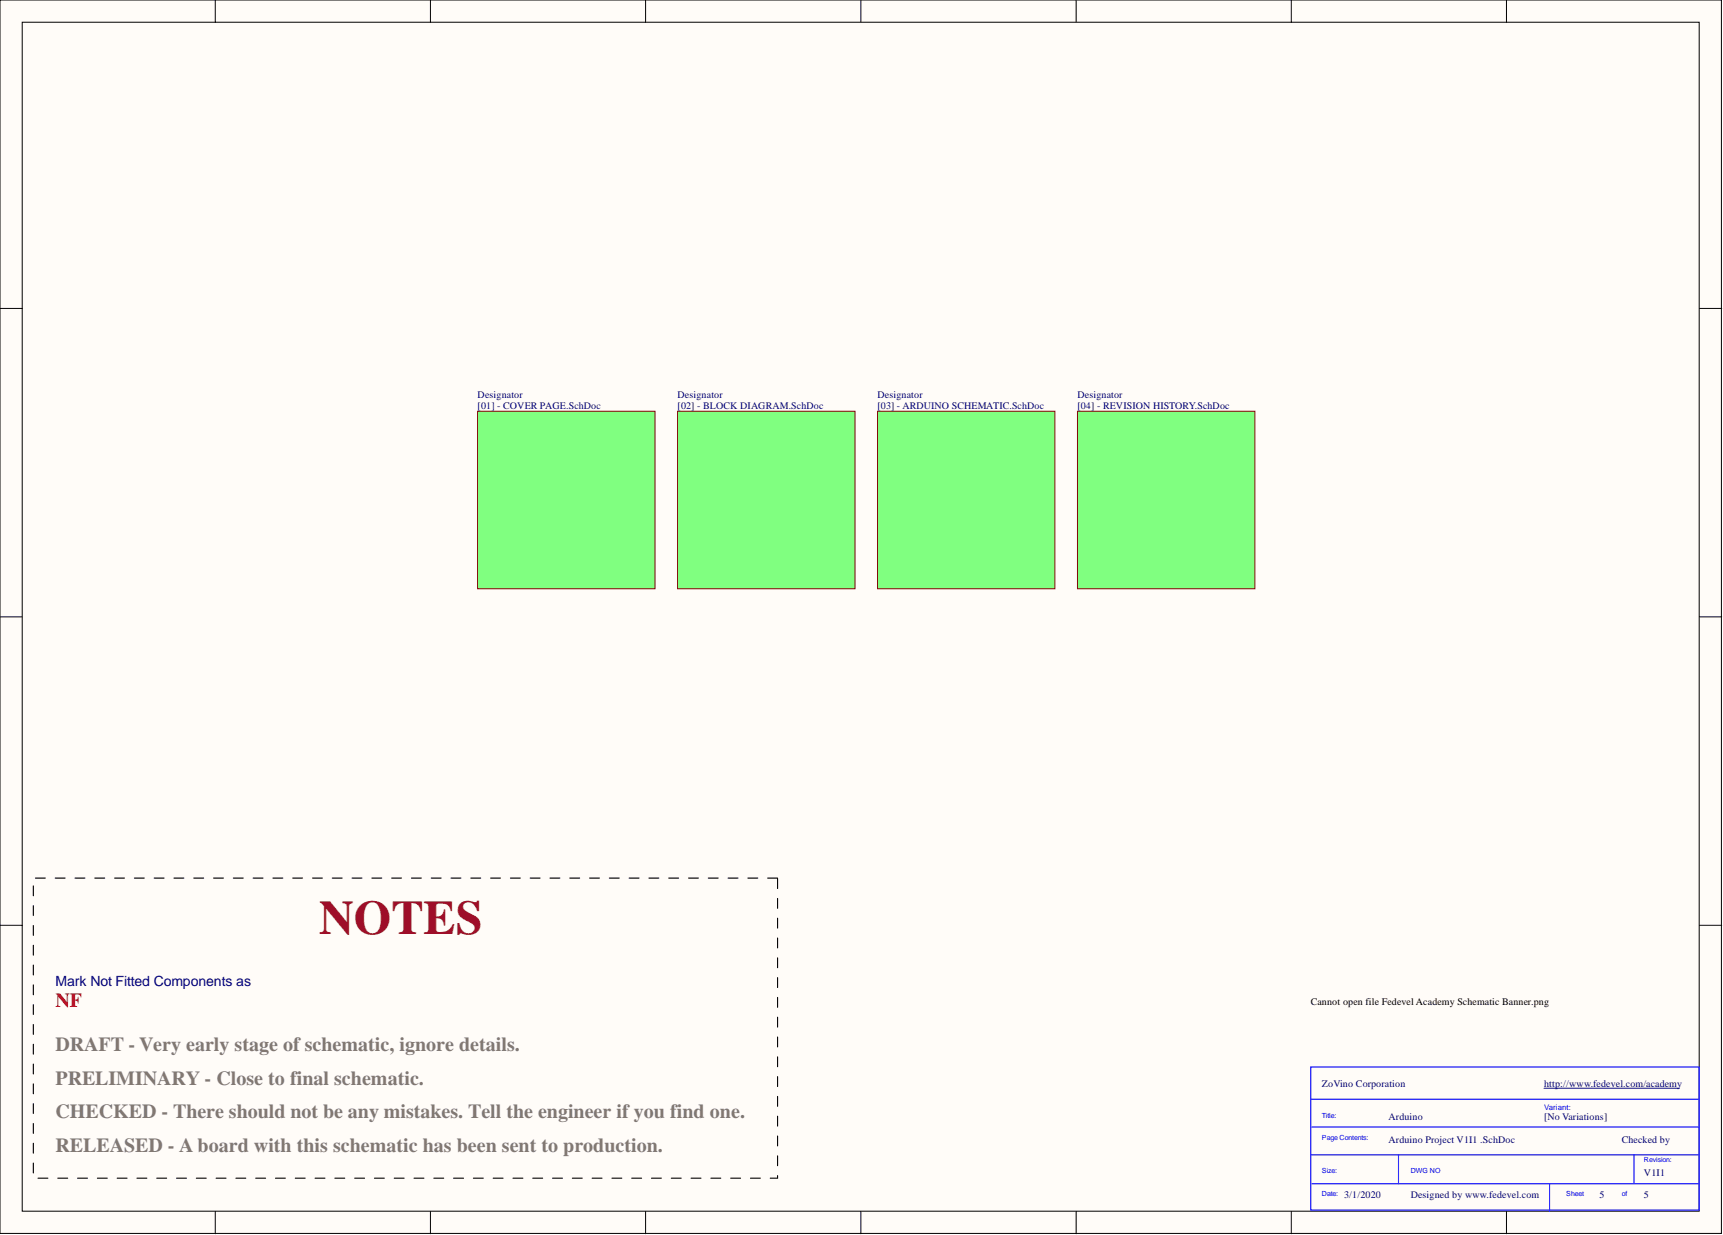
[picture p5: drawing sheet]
<svg xmlns="http://www.w3.org/2000/svg" width="393mm" height="282mm" viewBox="0 0 393 282" stroke-linecap="round" stroke-linejoin="round" font-family="sans-serif">
<defs><g id="words">
<text font-size="11" fill="#9e0e29" x="72.9" y="213.3">NOTES</text>
<text font-size="4.6" fill="#f00" x="12.7" y="229.8">NF</text>
<g font-size="4.6" fill="#827872">
<text x="12.7" y="240">DRAFT - Very early stage of schematic, ignore details.</text>
<text x="12.7" y="247.6">PRELIMINARY - Close to final schematic.</text>
<text x="12.7" y="255.2">CHECKED - There should not be any mistakes. Tell the engineer if you find one.</text>
<text x="12.7" y="262.8">RELEASED - A board with this schematic has been sent to production.</text>
</g>
<text font-size="3.2" fill="#000080" x="12.7" y="225.1">Mark Not Fitted Components as</text>
<g font-size="2.3" fill="#000080">
<text x="109" y="90.8">Designator</text>
<text x="109" y="93.4">[01] - COVER PAGE.SchDoc</text>
<text x="154.7" y="90.8">Designator</text>
<text x="154.7" y="93.4">[02] - BLOCK DIAGRAM.SchDoc</text>
<text x="200.3" y="90.8">Designator</text>
<text x="200.3" y="93.4">[03] - ARDUINO SCHEMATIC.SchDoc</text>
<text x="246" y="90.8">Designator</text>
<text x="246" y="93.4">[04] - REVISION HISTORY.SchDoc</text>
<text x="301.8" y="248.1">ZoVino Corporation</text>
<text x="352.5" y="248.1">http://www.fedevel.com/academy</text>
<text x="317" y="255.7">Arduino</text>
<text x="352.5" y="255.7">[No Variations]</text>
<text x="317" y="260.8">Arduino Project V1I1 .SchDoc</text>
<text x="370.2" y="260.8">Checked by</text>
<text x="375.3" y="268.4">V1I1</text>
<text x="306.8" y="273.5">3/1/2020</text>
<text x="322.1" y="273.5">Designed by www.fedevel.com</text>
<text x="365.2" y="273.5">5</text>
<text x="375.3" y="273.5">5</text>
</g>
<text font-size="2.3" x="299.2" y="229.4">Cannot open file Fedevel Academy Schematic Banner.png</text>
<text font-size="1.8" fill="#00f" x="352.5" y="253.3">Variant:</text>
<g font-size="1.6" fill="#00f">
<text x="301.8" y="255.1">Title:</text>
<text x="301.8" y="260.2">Page Contents:</text>
<text x="301.8" y="267.8">Size:</text>
<text x="322.1" y="267.8">DWG NO</text>
<text x="375.3" y="265.3">Revision:</text>
<text x="301.8" y="272.9">Date:</text>
<text x="357.6" y="272.9">Sheet</text>
<text x="370.2" y="272.9">of</text>
</g>
</g></defs>
<g fill="#fffcf8" stroke="#000" stroke-width=".23">
<path d="M0 0h393v281.5h-393z"/>
<path d="M5.1 5.1h382.8v271.3h-382.8z"/>
</g>
<g fill="none" stroke="#000" stroke-width=".23">
<path d="M49.1 0v5.1M98.3 0v5.1M147.4 0v5.1M196.5 0v5.1M245.7 0v5.1M294.8 0v5.1M343.9 0v5.1M0 70.4h5.1M388 70.4h5.1M0 140.8h5.1M388 140.8h5.1M0 211.2h5.1"/>
<path d="M388 211.2h5.1M49.1 276.5v5.1M98.3 276.5v5.1M147.4 276.5v5.1M196.5 276.5v5.1M245.7 276.5v5.1M294.8 276.5v5.1M343.9 276.5v5.1"/>
</g>
<path d="M299.2 243.5h88.7v32.7h-88.7zM299.2 250.9h88.8M299.5 257.2h88.5M299.2 263.6h88.8M299.5 270.2h88.5M319.3 263.6v6.6M353.8 270.2v6.3M373 263.6v6.6" fill="none" stroke="#00f" stroke-width=".25"/>
<path d="M352.5 248.4h30.9" fill="none" stroke="#000080" stroke-width=".23"/>
<g fill="#80ff80" stroke="#800000" stroke-width=".23">
<path d="M109 93.9h40.5v40.5h-40.5z"/>
<path d="M154.7 93.9h40.5v40.5h-40.5z"/>
</g>
<path d="M177.5 200.4h-169.9v68.5h169.9v-68.5" fill="none" stroke="#000" stroke-width=".25" stroke-dasharray="2.3 2.3"/>
<g fill="#80ff80" stroke="#800000" stroke-width=".23">
<path d="M246 93.9h40.5v40.5h-40.5z"/>
<path d="M200.3 93.9h40.5v40.5h-40.5z"/>
</g>
<use href="#words"/>
</svg>
